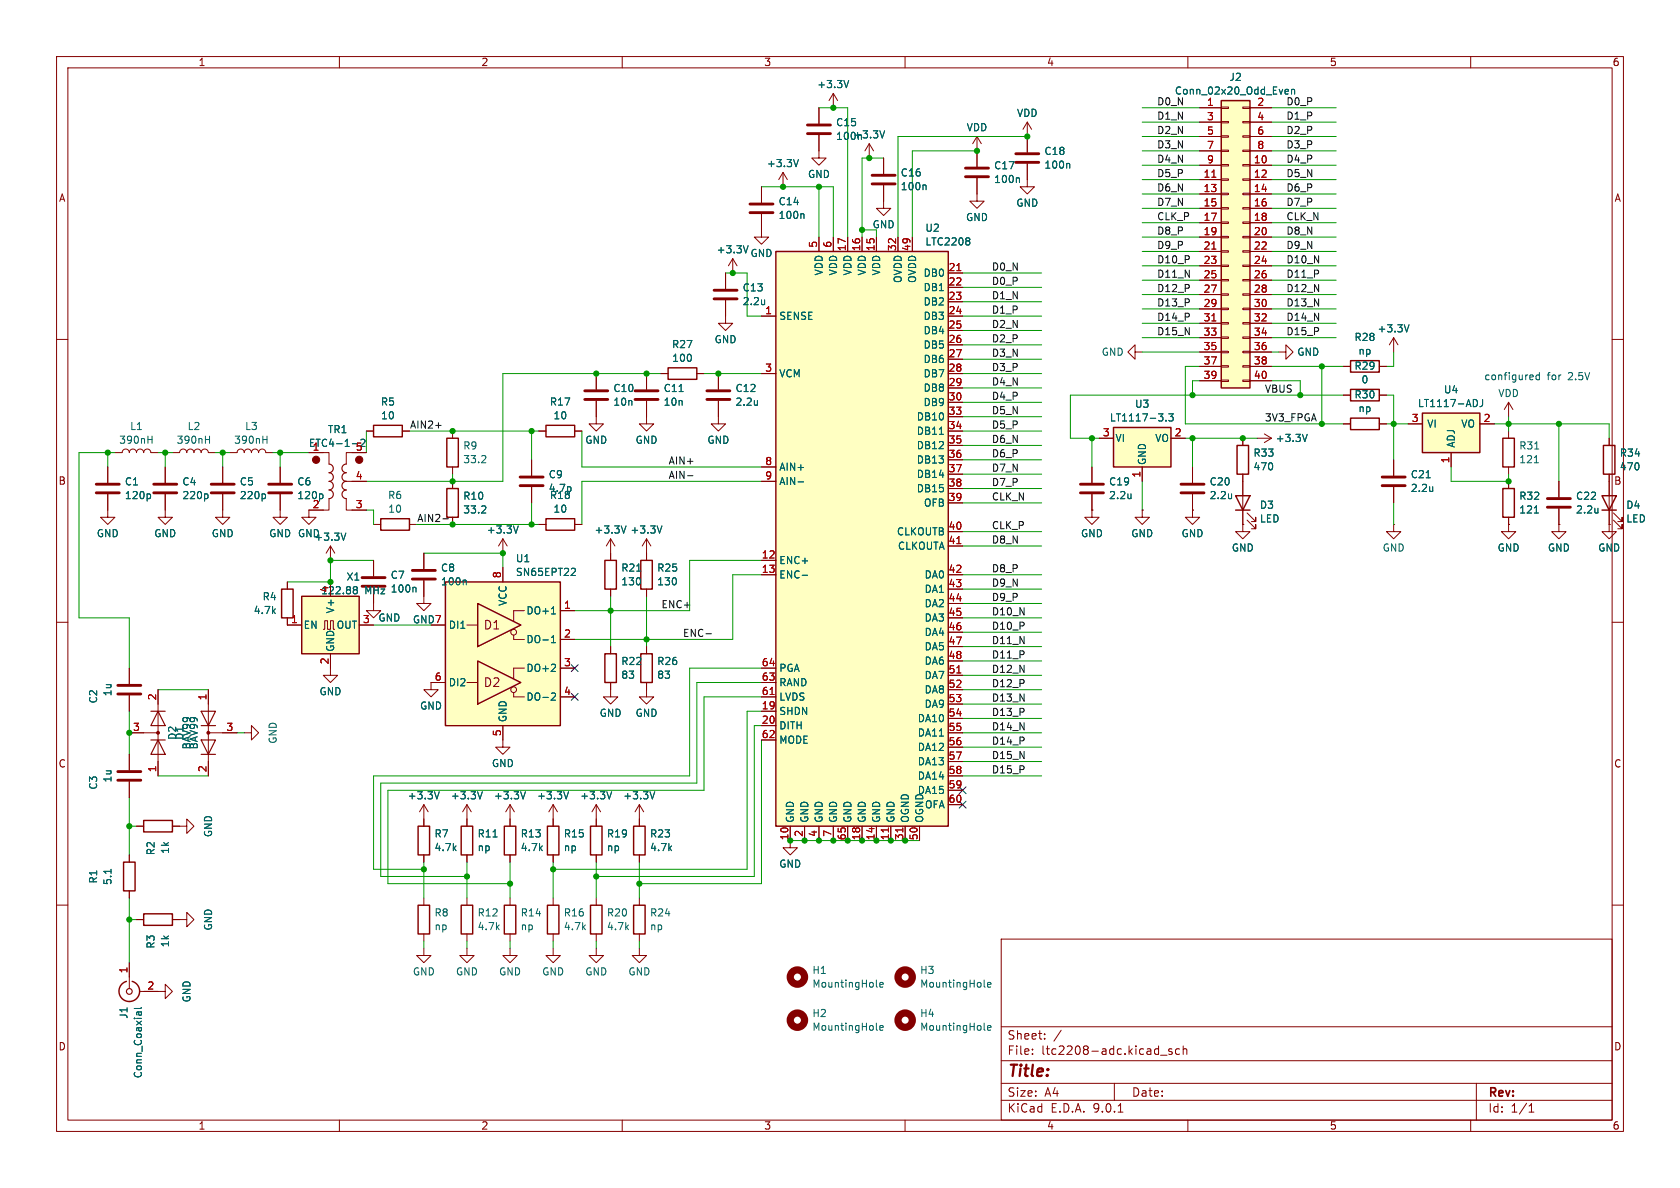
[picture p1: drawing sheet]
<svg xmlns="http://www.w3.org/2000/svg" width="297mm" height="210mm" viewBox="0 0 297 210" stroke-linecap="round" stroke-linejoin="round" font-family="sans-serif">
<defs><g id="words">
<text font-size="2.8" fill="#840000" x="178" y="190.9">Title:</text>
<g font-size="2.1" fill="#840000">
<text x="85.4" y="111.5">D1</text>
<text x="85.4" y="121.6">D2</text>
<text x="178" y="184">Sheet:</text>
<text x="178" y="186.7">File:</text>
<text x="184.1" y="186.7">ltc2208-adc.kicad_sch</text>
<text x="178" y="196.9">KiCad</text>
<text x="178" y="194.1">Size:</text>
<text x="184.7" y="194.1">A4</text>
<text x="185.7" y="196.9">E.D.A.</text>
<text x="193.3" y="196.9">9.0.1</text>
<text x="200" y="194.1">Date:</text>
<text x="263" y="194.3">Rev:</text>
<text x="263" y="196.9">Id:</text>
<text x="267.1" y="196.9">1/1</text>
</g>
<g font-size="1.8" fill="#840000">
<text x="35" y="11.9">1</text>
<text x="85" y="11.9">2</text>
<text x="135" y="11.9">3</text>
<text x="185" y="11.9">4</text>
<text x="235" y="11.9">5</text>
<text x="285" y="11.9">6</text>
<text x="10.3" y="35.9">A</text>
<text x="285.3" y="35.9">A</text>
<text x="10.3" y="85.9">B</text>
<text x="285.3" y="85.9">B</text>
<text x="10.3" y="135.9">C</text>
<text x="285.3" y="135.9">C</text>
<text x="10.3" y="185.9">D</text>
<text x="285.3" y="185.9">D</text>
<text x="35" y="199.9">1</text>
<text x="85" y="199.9">2</text>
<text x="135" y="199.9">3</text>
<text x="185" y="199.9">4</text>
<text x="235" y="199.9">5</text>
<text x="285" y="199.9">6</text>
</g>
<g font-size="1.8" fill="#006464">
<text x="144.4" y="15.8">+3.3V</text>
<text x="207.6" y="16.9">Conn_02x20_Odd_Even</text>
<text x="217.2" y="14.5">J2</text>
<text x="147.7" y="22.5">C15</text>
<text x="170.8" y="23.4">VDD</text>
<text x="179.7" y="20.9">VDD</text>
<text x="135.5" y="29.8">+3.3V</text>
<text x="147.7" y="24.9">100n</text>
<text x="150.7" y="24.7">+3.3V</text>
<text x="184.5" y="27.6">C18</text>
<text x="142.7" y="31.7">GND</text>
<text x="159.1" y="33.8">100n</text>
<text x="159.1" y="31.4">C16</text>
<text x="175.7" y="32.6">100n</text>
<text x="175.7" y="30.1">C17</text>
<text x="184.5" y="30">100n</text>
<text x="137.6" y="38.9">100n</text>
<text x="137.6" y="36.5">C14</text>
<text x="154.2" y="40.6">GND</text>
<text x="163.5" y="41.2">U2</text>
<text x="170.7" y="39.3">GND</text>
<text x="179.6" y="36.7">GND</text>
<text x="126.6" y="45">+3.3V</text>
<text x="132.6" y="45.6">GND</text>
<text x="163.5" y="43.6">LTC2208</text>
<text x="131.2" y="51.7">C13</text>
<text x="145.6" y="48.8" transform="rotate(-90 145.6 48.8)">VDD</text>
<text x="148.2" y="48.8" transform="rotate(-90 148.2 48.8)">VDD</text>
<text x="150.7" y="48.8" transform="rotate(-90 150.7 48.8)">VDD</text>
<text x="153.3" y="48.8" transform="rotate(-90 153.3 48.8)">VDD</text>
<text x="155.8" y="48.8" transform="rotate(-90 155.8 48.8)">VDD</text>
<text x="159.6" y="50.1" transform="rotate(-90 159.6 50.1)">OVDD</text>
<text x="162.2" y="50.1" transform="rotate(-90 162.2 50.1)">OVDD</text>
<text x="163.2" y="49.1">DB0</text>
<text x="163.2" y="51.7">DB1</text>
<text x="131.2" y="54.1">2.2u</text>
<text x="137.7" y="56.7">SENSE</text>
<text x="163.2" y="54.2">DB2</text>
<text x="163.2" y="56.7">DB3</text>
<text x="163.2" y="59.3">DB4</text>
<text x="243.4" y="59">+3.3V</text>
<text x="118.7" y="61.7">R27</text>
<text x="118.7" y="64.2">100</text>
<text x="126.2" y="60.9">GND</text>
<text x="163.2" y="61.8">DB5</text>
<text x="163.2" y="64.4">DB6</text>
<text x="194.7" y="63.1">GND</text>
<text x="229.2" y="63.1">GND</text>
<text x="239.4" y="65.6">R29</text>
<text x="239.4" y="60.5">R28</text>
<text x="240" y="62.9">np</text>
<text x="67.2" y="71.9">R5</text>
<text x="97.1" y="71.9">R17</text>
<text x="108.3" y="69.5">C10</text>
<text x="108.3" y="71.9">10n</text>
<text x="117.2" y="69.5">C11</text>
<text x="117.2" y="71.9">10n</text>
<text x="129.9" y="69.5">C12</text>
<text x="129.9" y="71.9">2.2u</text>
<text x="137.7" y="66.9">VCM</text>
<text x="163.2" y="66.9">DB7</text>
<text x="163.2" y="69.4">DB8</text>
<text x="163.2" y="72">DB9</text>
<text x="239.4" y="70.6">R30</text>
<text x="240.6" y="68">0</text>
<text x="255.2" y="69.7">U4</text>
<text x="264.8" y="70.4">VDD</text>
<text x="22.9" y="76.2">L1</text>
<text x="33.1" y="76.2">L2</text>
<text x="43.2" y="76.2">L3</text>
<text x="57.9" y="76.8">TR1</text>
<text x="67.3" y="74.3">10</text>
<text x="97.7" y="74.3">10</text>
<text x="162" y="74.5">DB10</text>
<text x="162" y="77.1">DB11</text>
<text x="196.1" y="74.7">LT1117-3.3</text>
<text x="200.6" y="72.3">U3</text>
<text x="240" y="73.1">np</text>
<text x="250.6" y="72.2">LT1117-ADJ</text>
<text x="252.2" y="75.8">VI</text>
<text x="258.2" y="75.8">VO</text>
<text x="21" y="78.6">390nH</text>
<text x="31.1" y="78.6">390nH</text>
<text x="41.3" y="78.6">390nH</text>
<text x="54.5" y="79.2">ETC4-1-2</text>
<text x="81.8" y="79.7">R9</text>
<text x="81.8" y="82.1">33.2</text>
<text x="103.4" y="78.7">GND</text>
<text x="112.3" y="78.7">GND</text>
<text x="125" y="78.7">GND</text>
<text x="137.7" y="83.4">AIN+</text>
<text x="162" y="79.6">DB12</text>
<text x="162" y="82.1">DB13</text>
<text x="197.1" y="78.3">VI</text>
<text x="202.8" y="82.3" transform="rotate(-90 202.8 82.3)">GND</text>
<text x="204.1" y="78.3">VO</text>
<text x="221.5" y="83.4">470</text>
<text x="221.5" y="80.9">R33</text>
<text x="225.4" y="78.3">+3.3V</text>
<text x="257.4" y="79.2" transform="rotate(-90 257.4 79.2)">ADJ</text>
<text x="268.5" y="82.1">121</text>
<text x="268.5" y="79.7">R31</text>
<text x="286.3" y="83.4">470</text>
<text x="286.3" y="80.9">R34</text>
<text x="22" y="86">C1</text>
<text x="22" y="88.4">120p</text>
<text x="32.1" y="86">C4</text>
<text x="32.1" y="88.4">220p</text>
<text x="42.3" y="86">C5</text>
<text x="42.3" y="88.4">220p</text>
<text x="52.5" y="86">C6</text>
<text x="52.5" y="88.4">120p</text>
<text x="55.2" y="89.9">2</text>
<text x="68.5" y="88.4">R6</text>
<text x="81.8" y="88.6">R10</text>
<text x="96.9" y="84.7">C9</text>
<text x="96.9" y="87.2">4.7p</text>
<text x="97.1" y="88.4">R18</text>
<text x="137.7" y="86">AIN-</text>
<text x="162" y="84.7">DB14</text>
<text x="162" y="87.2">DB15</text>
<text x="163.2" y="89.8">OFB</text>
<text x="196" y="86">C19</text>
<text x="196" y="88.4">2.2u</text>
<text x="213.8" y="86">C20</text>
<text x="213.8" y="88.4">2.2u</text>
<text x="249.3" y="84.7">C21</text>
<text x="249.3" y="87.2">2.2u</text>
<text x="268.5" y="88.6">R32</text>
<text x="278.5" y="88.6">C22</text>
<text x="17" y="95.2">GND</text>
<text x="27.2" y="95.2">GND</text>
<text x="37.3" y="95.2">GND</text>
<text x="47.5" y="95.2">GND GND</text>
<text x="55.5" y="95.8">+3.3V</text>
<text x="68.5" y="90.8">10</text>
<text x="81.8" y="91">33.2</text>
<text x="86" y="94.5">+3.3V</text>
<text x="97.7" y="90.8">10</text>
<text x="105" y="94.5">+3.3V</text>
<text x="111.4" y="94.5">+3.3V</text>
<text x="158.5" y="94.8">CLKOUTB</text>
<text x="191" y="95.2">GND</text>
<text x="199.9" y="95.2">GND</text>
<text x="208.8" y="95.2">GND</text>
<text x="222.6" y="90.1">D3</text>
<text x="222.6" y="92.6">LED</text>
<text x="268.5" y="91">121</text>
<text x="278.5" y="91">2.2u</text>
<text x="287.4" y="90.1">D4</text>
<text x="287.4" y="92.6">LED</text>
<text x="77.9" y="101.3">C8</text>
<text x="91.1" y="99.6">U1</text>
<text x="109.7" y="101.3">R21</text>
<text x="116.1" y="101.3">R25</text>
<text x="137.7" y="99.9">ENC+</text>
<text x="158.6" y="97.4">CLKOUTA</text>
<text x="217.7" y="97.7">GND</text>
<text x="244.3" y="97.7">GND</text>
<text x="264.7" y="97.7">GND</text>
<text x="273.6" y="97.7">GND</text>
<text x="282.4" y="97.7">GND</text>
<text x="46.3" y="106.3">R4</text>
<text x="56.7" y="105.3">122.88</text>
<text x="61.2" y="102.8">X1</text>
<text x="64.5" y="105.3">MHz 100n</text>
<text x="69" y="102.5">C7</text>
<text x="77.9" y="103.7">100n</text>
<text x="89.8" y="107.2" transform="rotate(-90 89.8 107.2)">VCC</text>
<text x="91.1" y="102">SN65EPT22</text>
<text x="109.7" y="103.7">130</text>
<text x="116.1" y="103.7">130</text>
<text x="137.7" y="102.5">ENC-</text>
<text x="163.4" y="102.5">DA0</text>
<text x="163.4" y="105">DA1</text>
<text x="163.4" y="107.5">DA2</text>
<text x="44.8" y="108.8">4.7k</text>
<text x="53.6" y="111.4">EN</text>
<text x="59.3" y="108.5" transform="rotate(-90 59.3 108.5)">V+</text>
<text x="59.4" y="111.4">OUT</text>
<text x="66.8" y="110.1">GND</text>
<text x="79.2" y="111.4">DI1</text>
<text x="93" y="108.8">DO+1</text>
<text x="93" y="113.9">DO-1</text>
<text x="163.4" y="110.1">DA3</text>
<text x="163.4" y="112.6">DA4</text>
<text x="59.3" y="115.3" transform="rotate(-90 59.3 115.3)">GND</text>
<text x="93" y="119">DO+2</text>
<text x="109.7" y="117.8">R22</text>
<text x="116.1" y="117.8">R26</text>
<text x="137.7" y="119">PGA</text>
<text x="163.4" y="115.2">DA5</text>
<text x="163.4" y="117.7">DA6</text>
<text x="17.4" y="124.5" transform="rotate(-90 17.4 124.5)">C2</text>
<text x="19.9" y="123.2" transform="rotate(-90 19.9 123.2)">1u</text>
<text x="56.4" y="123.1">GND</text>
<text x="74.2" y="125.6">GND</text>
<text x="79.2" y="121.5">DI2</text>
<text x="93" y="124.1">DO-2</text>
<text x="109.7" y="120.2">83</text>
<text x="116.1" y="120.2">83</text>
<text x="137.7" y="124.1">LVDS</text>
<text x="137.7" y="121.5">RAND</text>
<text x="163.4" y="120.2">DA7</text>
<text x="163.4" y="122.8">DA8</text>
<text x="163.4" y="125.3">DA9</text>
<text x="31.3" y="130.9" transform="rotate(-90 31.3 130.9)">D2</text>
<text x="32.6" y="130.9" transform="rotate(-90 32.6 130.9)">D1</text>
<text x="49.1" y="131.6" transform="rotate(-90 49.1 131.6)">GND</text>
<text x="89.8" y="127.8" transform="rotate(-90 89.8 127.8)">GND</text>
<text x="105.9" y="126.9">GND</text>
<text x="112.3" y="126.9">GND</text>
<text x="137.7" y="126.6">SHDN</text>
<text x="137.7" y="129.1">DITH</text>
<text x="137.7" y="131.7">MODE</text>
<text x="162.2" y="127.9">DA10</text>
<text x="162.2" y="130.4">DA11</text>
<text x="33.9" y="132.6" transform="rotate(-90 33.9 132.6)">BAV99</text>
<text x="35.2" y="132.6" transform="rotate(-90 35.2 132.6)">BAV99</text>
<text x="86.9" y="135.8">GND</text>
<text x="162.2" y="132.9">DA12</text>
<text x="162.2" y="135.5">DA13</text>
<text x="17.4" y="139.7" transform="rotate(-90 17.4 139.7)">C3</text>
<text x="19.9" y="138.4" transform="rotate(-90 19.9 138.4)">1u</text>
<text x="72" y="141.5">+3.3V</text>
<text x="79.6" y="141.5">+3.3V</text>
<text x="87.2" y="141.5">+3.3V</text>
<text x="94.8" y="141.5">+3.3V</text>
<text x="102.5" y="141.5">+3.3V</text>
<text x="110.1" y="141.5">+3.3V</text>
<text x="162.2" y="138">DA14</text>
<text x="162.2" y="140.6">DA15</text>
<text x="163.4" y="143.1">OFA</text>
<text x="37.7" y="148.1" transform="rotate(-90 37.7 148.1)">GND</text>
<text x="76.7" y="148.2">R7</text>
<text x="84.3" y="148.2">R11</text>
<text x="92" y="148.2">R13</text>
<text x="99.6" y="148.2">R15</text>
<text x="107.2" y="148.2">R19</text>
<text x="114.8" y="148.2">R23</text>
<text x="140.6" y="145.5" transform="rotate(-90 140.6 145.5)">GND</text>
<text x="143.1" y="145.5" transform="rotate(-90 143.1 145.5)">GND</text>
<text x="145.6" y="145.5" transform="rotate(-90 145.6 145.5)">GND</text>
<text x="148.2" y="145.5" transform="rotate(-90 148.2 145.5)">GND</text>
<text x="150.7" y="145.5" transform="rotate(-90 150.7 145.5)">GND</text>
<text x="153.3" y="145.5" transform="rotate(-90 153.3 145.5)">GND</text>
<text x="155.8" y="145.5" transform="rotate(-90 155.8 145.5)">GND</text>
<text x="158.3" y="145.5" transform="rotate(-90 158.3 145.5)">GND</text>
<text x="160.9" y="145.5" transform="rotate(-90 160.9 145.5)">OGND</text>
<text x="163.4" y="145.5" transform="rotate(-90 163.4 145.5)">OGND</text>
<text x="27.5" y="151.3" transform="rotate(-90 27.5 151.3)">R2</text>
<text x="30.1" y="151" transform="rotate(-90 30.1 151)">1k</text>
<text x="76.7" y="150.7">4.7k</text>
<text x="84.3" y="150.7">np</text>
<text x="92" y="150.7">4.7k</text>
<text x="99.6" y="150.7">np</text>
<text x="107.2" y="150.7">np</text>
<text x="114.8" y="150.7">4.7k</text>
<text x="137.7" y="153.6">GND</text>
<text x="17.4" y="156.3" transform="rotate(-90 17.4 156.3)">R1</text>
<text x="19.9" y="156.6" transform="rotate(-90 19.9 156.6)">5.1</text>
<text x="27.5" y="167.8" transform="rotate(-90 27.5 167.8)">R3</text>
<text x="30.1" y="167.6" transform="rotate(-90 30.1 167.6)">1k</text>
<text x="37.7" y="164.6" transform="rotate(-90 37.7 164.6)">GND</text>
<text x="76.7" y="162.2">R8</text>
<text x="76.7" y="164.6">np</text>
<text x="84.3" y="164.6">4.7k</text>
<text x="84.3" y="162.2">R12</text>
<text x="92" y="162.2">R14</text>
<text x="92" y="164.6">np</text>
<text x="99.6" y="164.6">4.7k</text>
<text x="99.6" y="162.2">R16</text>
<text x="107.2" y="164.6">4.7k</text>
<text x="107.2" y="162.2">R20</text>
<text x="114.8" y="162.2">R24</text>
<text x="114.8" y="164.6">np</text>
<text x="72.9" y="172.6">GND</text>
<text x="80.5" y="172.6">GND</text>
<text x="88.1" y="172.6">GND</text>
<text x="95.8" y="172.6">GND</text>
<text x="103.4" y="172.6">GND</text>
<text x="111" y="172.6">GND</text>
<text x="143.5" y="172.4">H1</text>
<text x="162.6" y="172.4">H3</text>
<text x="33.9" y="177.3" transform="rotate(-90 33.9 177.3)">GND</text>
<text x="143.5" y="174.8">MountingHole</text>
<text x="143.5" y="180">H2</text>
<text x="162.6" y="180">H4</text>
<text x="162.6" y="174.8">MountingHole</text>
<text x="22.7" y="180.2" transform="rotate(-90 22.7 180.2)">J1</text>
<text x="143.5" y="182.4">MountingHole</text>
<text x="162.6" y="182.4">MountingHole</text>
<text x="25.3" y="190.7" transform="rotate(-90 25.3 190.7)">Conn_Coaxial</text>
</g>
<g font-size="1.8" fill="#0f0f0f">
<text x="204.5" y="18.7">D0_N</text>
<text x="204.5" y="23.8">D2_N</text>
<text x="204.5" y="21.2">D1_N</text>
<text x="227.3" y="18.7">D0_P</text>
<text x="227.3" y="21.2">D1_P</text>
<text x="227.3" y="23.8">D2_P</text>
<text x="204.5" y="26.3">D3_N</text>
<text x="204.5" y="28.9">D4_N</text>
<text x="227.3" y="28.9">D4_P</text>
<text x="227.3" y="26.3">D3_P</text>
<text x="204.5" y="31.4">D5_P</text>
<text x="204.5" y="33.9">D6_N</text>
<text x="227.3" y="31.4">D5_N</text>
<text x="227.3" y="33.9">D6_P</text>
<text x="204.5" y="36.5">D7_N</text>
<text x="204.5" y="41.6">D8_P</text>
<text x="204.5" y="39">CLK_P</text>
<text x="227.3" y="41.6">D8_N</text>
<text x="227.3" y="36.5">D7_P</text>
<text x="227.3" y="39">CLK_N</text>
<text x="175.3" y="47.9">D0_N</text>
<text x="204.5" y="46.6">D10_P</text>
<text x="204.5" y="44.1">D9_P</text>
<text x="227.3" y="44.1">D9_N</text>
<text x="227.3" y="46.6">D10_N</text>
<text x="175.3" y="53">D1_N</text>
<text x="175.3" y="50.5">D0_P</text>
<text x="204.5" y="51.7">D12_P</text>
<text x="204.5" y="49.2">D11_N</text>
<text x="227.3" y="49.2">D11_P</text>
<text x="227.3" y="51.7">D12_N</text>
<text x="175.3" y="58.1">D2_N</text>
<text x="175.3" y="55.5">D1_P</text>
<text x="204.5" y="54.3">D13_P</text>
<text x="204.5" y="59.3">D15_N</text>
<text x="204.5" y="56.8">D14_P</text>
<text x="227.3" y="54.3">D13_N</text>
<text x="227.3" y="56.8">D14_N</text>
<text x="227.3" y="59.3">D15_P</text>
<text x="175.3" y="60.6">D2_P</text>
<text x="175.3" y="63.2">D3_N</text>
<text x="175.3" y="65.7">D3_P</text>
<text x="175.3" y="70.8">D4_P</text>
<text x="175.3" y="68.2">D4_N</text>
<text x="223.5" y="69.5">VBUS</text>
<text x="72.4" y="75.9">AIN2+</text>
<text x="175.3" y="73.3">D5_N</text>
<text x="175.3" y="75.9">D5_P</text>
<text x="223.5" y="74.6">3V3_FPGA</text>
<text x="118.1" y="82.2">AIN+</text>
<text x="175.3" y="80.9">D6_P</text>
<text x="175.3" y="83.5">D7_N</text>
<text x="175.3" y="78.4">D6_N</text>
<text x="118.1" y="84.7">AIN-</text>
<text x="175.3" y="86">D7_P</text>
<text x="175.3" y="88.6">CLK_N</text>
<text x="73.7" y="92.4">AIN2-</text>
<text x="175.3" y="93.6">CLK_P</text>
<text x="175.3" y="101.3">D8_P</text>
<text x="175.3" y="96.2">D8_N</text>
<text x="116.8" y="107.6">ENC+</text>
<text x="175.3" y="106.3">D9_P</text>
<text x="175.3" y="103.8">D9_N</text>
<text x="120.6" y="112.7">ENC-</text>
<text x="175.3" y="111.4">D10_P</text>
<text x="175.3" y="108.9">D10_N</text>
<text x="175.3" y="114">D11_N</text>
<text x="175.3" y="116.5">D11_P</text>
<text x="175.3" y="119">D12_N</text>
<text x="175.3" y="124.1">D13_N</text>
<text x="175.3" y="121.6">D12_P</text>
<text x="175.3" y="131.7">D14_P</text>
<text x="175.3" y="126.7">D13_P</text>
<text x="175.3" y="129.2">D14_N</text>
<text x="175.3" y="134.3">D15_N</text>
<text x="175.3" y="136.8">D15_P</text>
</g>
<g font-size="1.8" fill="#a90000">
<text x="213.3" y="18.8">1</text>
<text x="213.3" y="21.3">3</text>
<text x="213.3" y="23.9">5</text>
<text x="222.2" y="18.8">2</text>
<text x="222.2" y="21.3">4</text>
<text x="222.2" y="23.9">6</text>
<text x="213.3" y="26.4">7</text>
<text x="213.3" y="29">9</text>
<text x="221.6" y="29">10</text>
<text x="222.2" y="26.4">8</text>
<text x="212.7" y="31.5">11</text>
<text x="212.7" y="34">13</text>
<text x="221.6" y="31.5">12</text>
<text x="221.6" y="34">14</text>
<text x="212.7" y="36.6">15</text>
<text x="212.7" y="39.1">17</text>
<text x="212.7" y="41.7">19</text>
<text x="221.6" y="36.6">16</text>
<text x="221.6" y="39.1">18</text>
<text x="221.6" y="41.7">20</text>
<text x="144.5" y="43.9" transform="rotate(-90 144.5 43.9)">5</text>
<text x="147.1" y="43.9" transform="rotate(-90 147.1 43.9)">6</text>
<text x="149.6" y="44.5" transform="rotate(-90 149.6 44.5)">17</text>
<text x="152.1" y="44.5" transform="rotate(-90 152.1 44.5)">16</text>
<text x="154.7" y="44.5" transform="rotate(-90 154.7 44.5)">15</text>
<text x="158.5" y="44.5" transform="rotate(-90 158.5 44.5)">32</text>
<text x="161" y="44.5" transform="rotate(-90 161 44.5)">49</text>
<text x="212.7" y="44.2">21</text>
<text x="212.7" y="46.7">23</text>
<text x="221.6" y="44.2">22</text>
<text x="221.6" y="46.7">24</text>
<text x="167.6" y="48">21</text>
<text x="167.6" y="50.5">22</text>
<text x="167.6" y="53.1">23</text>
<text x="212.7" y="49.3">25</text>
<text x="212.7" y="51.8">27</text>
<text x="221.6" y="49.3">26</text>
<text x="221.6" y="51.8">28</text>
<text x="135.2" y="55.6">1</text>
<text x="167.6" y="55.6">24</text>
<text x="167.6" y="58.2">25</text>
<text x="212.7" y="54.4">29</text>
<text x="212.7" y="56.9">31</text>
<text x="212.7" y="59.4">33</text>
<text x="221.6" y="54.4">30</text>
<text x="221.6" y="56.9">32</text>
<text x="221.6" y="59.4">34</text>
<text x="135.2" y="65.8">3</text>
<text x="167.6" y="60.7">26</text>
<text x="167.6" y="63.2">27</text>
<text x="167.6" y="65.8">28</text>
<text x="212.7" y="62">35</text>
<text x="212.7" y="64.5">37</text>
<text x="221.6" y="62">36</text>
<text x="221.6" y="64.5">38</text>
<text x="167.6" y="68.3">29</text>
<text x="167.6" y="70.9">30</text>
<text x="212.7" y="67.1">39</text>
<text x="221.6" y="67.1">40</text>
<text x="167.6" y="73.4">33</text>
<text x="167.6" y="75.9">34</text>
<text x="194.9" y="77.2">3</text>
<text x="207.6" y="77.2">2</text>
<text x="249.5" y="74.7">3</text>
<text x="262.2" y="74.7">2</text>
<text x="55.2" y="79.8">1</text>
<text x="62.8" y="79.8">5</text>
<text x="135.2" y="82.3">8</text>
<text x="167.6" y="78.5">35</text>
<text x="167.6" y="81">36</text>
<text x="167.6" y="83.6">37</text>
<text x="256.3" y="82" transform="rotate(-90 256.3 82)">1</text>
<text x="62.8" y="84.8">4</text>
<text x="62.8" y="89.9">3</text>
<text x="135.2" y="84.8">9</text>
<text x="167.6" y="88.6">39</text>
<text x="167.6" y="86.1">38</text>
<text x="201.7" y="84.5" transform="rotate(-90 201.7 84.5)">1</text>
<text x="167.6" y="93.7">40</text>
<text x="134.6" y="98.8">12</text>
<text x="134.6" y="101.3">13</text>
<text x="167.6" y="96.3">41</text>
<text x="167.6" y="101.3">42</text>
<text x="58.2" y="104.8" transform="rotate(-90 58.2 104.8)">4</text>
<text x="88.6" y="102.3" transform="rotate(-90 88.6 102.3)">8</text>
<text x="99.6" y="107.7">1</text>
<text x="167.6" y="103.9">43</text>
<text x="167.6" y="106.4">44</text>
<text x="51.4" y="110.2">1</text>
<text x="64.1" y="110.2">3</text>
<text x="72.9" y="110.4">GND7</text>
<text x="99.6" y="112.8">2</text>
<text x="167.6" y="109">45</text>
<text x="167.6" y="111.5">46</text>
<text x="58.2" y="117.5" transform="rotate(-90 58.2 117.5)">2</text>
<text x="99.6" y="117.9">3</text>
<text x="134.6" y="117.9">64</text>
<text x="167.6" y="114">47</text>
<text x="167.6" y="116.6">48</text>
<text x="167.6" y="119.1">51</text>
<text x="27.7" y="123.9" transform="rotate(-90 27.7 123.9)">2</text>
<text x="36.6" y="123.9" transform="rotate(-90 36.6 123.9)">1</text>
<text x="76.8" y="120.4">6</text>
<text x="99.6" y="122.9">4</text>
<text x="134.6" y="122.9">61</text>
<text x="134.6" y="120.4">63</text>
<text x="134.6" y="125.5">19</text>
<text x="167.6" y="121.7">52</text>
<text x="167.6" y="124.2">53</text>
<text x="23.4" y="129.3">3</text>
<text x="39.9" y="129.3">3</text>
<text x="88.6" y="130.2" transform="rotate(-90 88.6 130.2)">5</text>
<text x="134.6" y="128">20</text>
<text x="134.6" y="130.6">62</text>
<text x="167.6" y="126.7">54</text>
<text x="167.6" y="129.3">55</text>
<text x="167.6" y="131.8">56</text>
<text x="27.7" y="136.6" transform="rotate(-90 27.7 136.6)">1</text>
<text x="36.6" y="136.6" transform="rotate(-90 36.6 136.6)">2</text>
<text x="167.6" y="134.4">57</text>
<text x="167.6" y="136.9">58</text>
<text x="167.6" y="139.4">59</text>
<text x="167.6" y="142">60</text>
<text x="139.4" y="148.6" transform="rotate(-90 139.4 148.6)">10</text>
<text x="142" y="148" transform="rotate(-90 142 148)">2</text>
<text x="144.5" y="148" transform="rotate(-90 144.5 148)">4</text>
<text x="147.1" y="148" transform="rotate(-90 147.1 148)">7</text>
<text x="149.6" y="148.6" transform="rotate(-90 149.6 148.6)">65</text>
<text x="152.1" y="148.6" transform="rotate(-90 152.1 148.6)">18</text>
<text x="154.7" y="148.6" transform="rotate(-90 154.7 148.6)">14</text>
<text x="157.2" y="148.6" transform="rotate(-90 157.2 148.6)">11</text>
<text x="159.8" y="148.6" transform="rotate(-90 159.8 148.6)">31</text>
<text x="162.3" y="148.6" transform="rotate(-90 162.3 148.6)">50</text>
<text x="22.6" y="172.2" transform="rotate(-90 22.6 172.2)">1</text>
<text x="26" y="175">2</text>
</g>
<g font-size="1.8" fill="#0000c2">
<text x="262.3" y="67.4">configured</text>
<text x="273.5" y="67.4">for</text>
<text x="277.3" y="67.4">2.5V</text>
</g>
</g></defs>
<g fill="none" stroke="#840000" stroke-width=".18">
<path d="M10 10h277v190h-277zM12 12h273v186h-273zM60 10v2M110 10v2M160 10v2M210 10v2M260 10v2M10 60h2M237.5 74.9h1.3M243.8 74.9h1.3M285 60h2M19 87.4v4h1.3l-1.3 1.3-1.2-1.3h1.2"/>
<path d="M19 82.6v2.7M20.3 80h1.3a.64 .64 0 0 1 .6-.6 .64 .64 0 0 1 .7 .6 .64 .64 0 0 1 .6-.6 .64 .64 0 0 1 .6 .6 .64 .64 0 0 1 .7-.6 .64 .64 0 0 1 .6 .6 .64 .64 0 0 1 .6-.6 .64 .64 0 0 1 .7 .6h1.2M29.2 90.2v1.2h1.3l-1.3 1.3-1.3-1.3h1.3M40.6 80h1.3a.64 .64 0 0 1 .6-.6 .64 .64 0 0 1 .7 .6 .64 .64 0 0 1 .6-.6 .64 .64 0 0 1 .6 .6 .64 .64 0 0 1 .7-.6 .64 .64 0 0 1 .6 .6 .64 .64 0 0 1 .7-.6 .64 .64 0 0 1 .6 .6h1.3M10 110h2M22.9 118.1v2.8M285 110h2M22.9 122.9v2.8M22.9 133.4v2.7M22.9 138.2v2.8M43.2 129.5h1.2v-1.2l1.3 1.2-1.3 1.3v-1.3M22.9 151.1v1.3"/>
<path d="M22.9 157.5v1.3M24.1 146.1h1.3M30.5 146.1h1.2M10 160h2M177 166h108v32h-108zM285 160h2M60 198v2M110 198v2M160 198v2M177 194.5h108M177 191.5h108M177 187.5h108"/>
<path d="M177 181.5h108M182.5 186.3v.1M182.5 185.5v.1M184.7 183.6v.1M184.7 182.8v.1M187.6 182.1l-1.3 2M197 191.5v3M197.7 196.6h.8M205.2 186.5h1.1M207.2 185.5l-.4-.1-.2 .2 .1 .2 .5 .2v.3h-.6M208.5 185.5l-.4-.1-.3 .3v.4l.2 .2h.5M209.2 185.5l.2-.1 .3 .1 .1 .9"/>
<path d="M209.2 184.9v1.5M210 198v2M260 198v2M261 191.5v6.5M270.3 196.6h.9M270.3 195.5l.4-.4v1.5"/>
</g>
<path d="M17 85.6h4.1M17 87.1h4.1M20.8 136.4h4.1M20.8 137.9h4.1M20.8 121.2h4.1M20.8 122.7h4.1" fill="none" stroke="#840000" stroke-width=".51"/>
<path d="M238.8 73.9h5v2h-5zM21.8 152.4h2.1v5.1h-2.1zM25.4 145h5.1v2.1h-5.1z" fill="none" stroke="#840000" stroke-width=".25"/>
<path d="M26.2 77.7h.7M26.9 77.1v1.3M46.5 77.7h.7M47.2 77.1v1.3M26.4 87.3l.2 .2v.4l-.2 .3M19.6 153.7v.7" fill="none" stroke="#006464" stroke-width=".18"/>
<path d="M215.9 17.8h5.1v50.8h-5.1z" fill="#ffffc2"/>
<path d="M215.9 17.8h5.1v50.8h-5.1zM265.7 86.4h2v5h-2zM22.4 173.5a1.81 1.81 0 0 0-1 2.8 1.81 1.81 0 0 0 2.9 0 1.81 1.81 0 0 0-.9-2.8M25.4 161.5h5.1v2.1h-5.1z" fill="none" stroke="#840000" stroke-width=".25"/>
<g fill="none" stroke="#840000" stroke-width=".18">
<path d="M212.1 19.1h3.8M215.9 18.9h1.3v.3h-1.3zM219.7 18.9h1.3v.3h-1.3zM221 19.1h3.8M212.1 21.6h3.8M212.1 24.1h3.8M212.1 26.7h3.8M212.1 29.2h3.8M212.1 31.8h3.8M212.1 34.3h3.8M212.1 36.8h3.8M212.1 39.4h3.8"/>
<path d="M215.9 21.5h1.3v.2h-1.3zM215.9 24h1.3v.3h-1.3zM215.9 26.5h1.3v.3h-1.3zM215.9 29.1h1.3v.2h-1.3zM215.9 31.6h1.3v.3h-1.3zM215.9 34.2h1.3v.2h-1.3zM215.9 36.7h1.3v.3h-1.3zM215.9 39.2h1.3v.3h-1.3zM219.7 21.5h1.3v.2h-1.3zM219.7 24h1.3v.3h-1.3zM219.7 26.5h1.3v.3h-1.3zM219.7 29.1h1.3v.2h-1.3z"/>
<path d="M219.7 31.6h1.3v.3h-1.3zM219.7 34.2h1.3v.2h-1.3zM219.7 36.7h1.3v.3h-1.3zM219.7 39.2h1.3v.3h-1.3zM221 21.6h3.8M221 24.1h3.8M221 26.7h3.8M221 29.2h3.8M221 31.8h3.8M221 34.3h3.8M221 36.8h3.8M221 39.4h3.8"/>
<path d="M212.1 41.9h3.8M212.1 44.5h3.8M212.1 47h3.8M212.1 49.5h3.8M212.1 52.1h3.8M212.1 54.6h3.8M212.1 57.2h3.8M212.1 59.7h3.8M215.9 41.8h1.3v.2h-1.3zM215.9 44.3h1.3v.3h-1.3zM215.9 46.9h1.3v.2h-1.3zM215.9 49.4h1.3v.3h-1.3z"/>
<path d="M215.9 51.9h1.3v.3h-1.3zM215.9 54.5h1.3v.2h-1.3zM215.9 57h1.3v.3h-1.3zM215.9 59.6h1.3v.2h-1.3zM219.7 41.8h1.3v.2h-1.3zM219.7 44.3h1.3v.3h-1.3zM219.7 46.9h1.3v.2h-1.3zM219.7 49.4h1.3v.3h-1.3zM219.7 51.9h1.3v.3h-1.3zM219.7 54.5h1.3v.2h-1.3zM219.7 57h1.3v.3h-1.3zM219.7 59.6h1.3v.2h-1.3z"/>
<path d="M221 41.9h3.8M221 44.5h3.8M221 47h3.8M221 49.5h3.8M221 52.1h3.8M221 54.6h3.8M221 57.2h3.8M221 59.7h3.8M212.1 62.2h3.8M212.1 64.8h3.8M212.1 67.3h3.8M215.9 62.1h1.3v.3h-1.3z"/>
<path d="M215.9 64.6h1.3v.3h-1.3zM215.9 67.2h1.3v.2h-1.3zM219.7 62.1h1.3v.3h-1.3zM219.7 64.6h1.3v.3h-1.3zM219.7 67.2h1.3v.2h-1.3zM221 62.2h3.8M221 64.8h3.8M221 67.3h3.8M246.4 92.7v1.3h1.2l-1.2 1.3-1.3-1.3h1.3M246.4 92.7h.1M246.4 81.3v2.8M246.4 86.1v2.8"/>
<path d="M266.7 85.1v1.3M266.7 91.4v1.3M22.9 129.5h5M27.9 121.9v15.3M36.8 129.5h5.1M36.8 121.9v15.3M139.7 148.6v1.3h1.3l-1.3 1.2-1.3-1.2h1.3M22.9 170.2v4.6M24.1 162.6h1.3M24.6 175.3h3.3M30.5 162.6h2.5v1.2l1.3-1.2-1.3-1.3v1.3M82.5 167.6v1.3h1.3l-1.3 1.3-1.2-1.3h1.2"/>
</g>
<path d="M214.2 31.3h.8M214.2 44h.8M214.2 56.7h.8" fill="none" stroke="#a90000" stroke-width=".18"/>
<g fill="none" stroke="#006464" stroke-width=".18">
<path d="M227.4 15.8l.3 .1 .1 .2-.6 .1M227.7 16.6h-.3M228.3 15.9l.2-.1 .3 .1 .1 .7M228.3 15.8v.8M252.1 84.5h.8M253.3 86v.9M253.3 86.8h-.1M271.3 90.7h.7M24.5 178.9v.4M24.9 178.9l.1 .4M25 178.9h-.7l-.1 .2v.2M25 178.1l-.2 .2h-1.1"/>
<path d="M154.9 174.3l.2 .2M155.5 174.1l.6-.1v-.3h-.4l-.2 .1 .1 .7h.5M174 174.3l.2 .2M174.6 174.1l.6-.1-.1-.3h-.3l-.2 .1v.7h.5M174 182l.2 .1M174.6 181.7l.6-.1-.1-.3h-.3l-.2 .2v.6h.5"/>
</g>
<g fill="none" stroke="#840000" stroke-width=".2">
<path d="M26.7 130.8h2.5M26.7 125.7h2.5M27.9 130.8l1.3 2.6h-2.5zM27.9 125.7l1.3 2.6h-2.5zM35.6 125.7h2.5l-1.3 2.6zM35.6 128.3h2.5M35.6 130.8h2.5l-1.3 2.6zM35.6 133.4h2.5"/>
<circle cx="22.9" cy="175.3" r=".51"/>
</g>
<g fill="#840000" stroke="#840000" stroke-width=".18">
<circle cx="27.9" cy="129.5" r=".25"/>
<circle cx="36.8" cy="129.5" r=".25"/>
</g>
<g fill="none" stroke="#840000" stroke-width="1.3">
<circle cx="141" cy="172.7" r="1.27"/>
<circle cx="160" cy="172.7" r="1.27"/>
<circle cx="160" cy="180.3" r="1.27"/>
</g>
<path d="M244.3 84.3h4.1M244.3 85.9h4.1" fill="none" stroke="#840000" stroke-width=".51"/>
<path d="M137.2 44.5h30.4v101.6h-30.4z" fill="#ffffc2"/>
<path d="M137.2 44.5h30.4v101.6h-30.4z" fill="none" stroke="#840000" stroke-width=".25"/>
<g fill="none" stroke="#840000" stroke-width=".18">
<path d="M134.6 55.9h2.6M144.8 41.9v2.6M147.3 41.9v2.6M149.9 41.9v2.6M152.4 41.9v2.6M154.9 41.9v2.6M158.7 41.9v2.6M161.3 41.9v2.6M167.6 55.9h2.6M167.6 48.3h2.6M167.6 50.8h2.6M167.6 53.3h2.6"/>
<path d="M167.6 58.4h2.6M134.6 66h2.6M167.6 66h2.6M167.6 61h2.6M167.6 63.5h2.6M167.6 68.6h2.6M167.6 71.1h2.6M167.6 73.7h2.6M167.6 76.2h2.6M167.6 78.7h2.6M134.6 82.6h2.6M134.6 85.1h2.6"/>
<path d="M134.6 99.1h2.6M167.6 88.9h2.6M167.6 81.3h2.6M167.6 83.8h2.6M167.6 86.4h2.6M167.6 94h2.6M167.6 96.5h2.6M134.6 101.6h2.6M134.6 118.1h2.6M167.6 101.6h2.6M167.6 104.1h2.6M167.6 106.7h2.6"/>
<path d="M167.6 109.2h2.6M167.6 111.8h2.6M167.6 114.3h2.6M167.6 116.8h2.6M167.6 119.4h2.6M134.6 123.2h2.6M134.6 120.7h2.6M134.6 125.7h2.6M134.6 128.3h2.6M134.6 130.8h2.6M167.6 121.9h2.6M167.6 124.5h2.6"/>
<path d="M167.6 127h2.6M167.6 129.5h2.6M167.6 132.1h2.6M167.6 134.6h2.6M167.6 137.2h2.6M167.6 139.7h2.6M139.7 146.1v2.5M142.2 146.1v2.5M144.8 146.1v2.5M147.3 146.1v2.5M149.9 146.1v2.5M152.4 146.1v2.5"/>
<path d="M154.9 146.1v2.5M157.5 146.1v2.5M160 146.1v2.5M162.6 146.1v2.5M167.6 142.2h2.6M27.9 175.3h1.3v1.2l1.3-1.2-1.3-1.3v1.3"/>
</g>
<path d="M169.2 47.8h.7M169.2 96.1h.7M169.2 119h.7M136.1 122.8h.8M157.1 146.4v.7M159.6 146.4v.7" fill="none" stroke="#a90000" stroke-width=".18"/>
<path d="M171.2 42l.3 .3-.3 .3 .3 .2v.3l-.3 .2M166.1 76.8h.7M141.1 85.2h1M141.8 101.7h1" fill="none" stroke="#006464" stroke-width=".18"/>
<path d="M251.5 73h10.1v7h-10.1z" fill="#ffffc2"/>
<path d="M66 75.2h5.1v2h-5.1zM79 77.5h2v5.1h-2zM238.8 68.8h5v2.1h-5zM238.8 63.8h5v2h-5zM251.5 73h10.1v7h-10.1zM81.5 146.1h2.1v5h-2.1zM89.2 146.1h2v5h-2z" fill="none" stroke="#840000" stroke-width=".25"/>
<g fill="none" stroke="#840000" stroke-width=".18">
<path d="M246.4 59.7l-.8 1.3M246.4 59.7l.7 1.3M246.4 59.7v2.5M64.8 76.2h1.2M71.1 76.2h1.3M80 76.2v1.3M222.2 77.5h2.6M223.5 76.7l1.3 .8M224.8 77.5l-1.3 .7M226.1 62.2h1.2v-1.2l1.3 1.2-1.3 1.3v-1.3M237.5 69.9h1.3M237.5 64.8h1.3"/>
<path d="M243.8 69.9h1.3M243.8 64.8h1.3M248.9 74.9h2.6M261.6 74.9h2.6M29.2 82.6v2.7M29.2 87.4v2.8M30.5 80h1.2a.64 .64 0 0 1 .7-.6 .64 .64 0 0 1 .6 .6 .64 .64 0 0 1 .7-.6 .64 .64 0 0 1 .6 .6 .64 .64 0 0 1 .6-.6 .64 .64 0 0 1 .7 .6 .64 .64 0 0 1 .6-.6 .64 .64 0 0 1 .6 .6h1.3M39.4 82.6v2.7M39.4 87.4v2.8M49.5 90.2v1.2h1.3l-1.3 1.3-1.2-1.3h1.2M66 99.1v2.8M74.9 97.8v2.8"/>
<path d="M80 82.6v1.2M256.5 80v2.6M58.4 118.1v1.3h1.3l-1.3 1.3-1.3-1.3h1.3M66 103.9v4.1h1.3l-1.3 1.2-1.2-1.2h1.2M74.9 102.6v4.1h1.3l-1.3 1.3-1.2-1.3h1.2M31.7 146.1h1.3v1.2l1.3-1.2-1.3-1.3v1.3M82.5 144.8v1.3M82.5 151.1v1.3M90.2 142.2v3.9M90.2 151.1v1.3M90.2 142.2l-.8 1.3M90.2 142.2l.7 1.3"/>
</g>
<g fill="none" stroke="#006464" stroke-width=".18">
<path d="M249.1 57.4l-.4 1.3M36.3 77.7h.7M37 77.1v1.3M231.1 76.8l-.4 1.2M261 70.7l.2 .5-.2 .6M262.1 70.6v.9a.41 .41 0 0 1-.5 .4M36.5 87.3l.3 .2v.4l-.3 .3M46.7 87.3l.2 .2v.4l-.2 .3M85.8 80.6l.1 .2-.1 .3-.7 .7h.8M73.4 103.8l.1 .2v.7M82.3 102.5l.1 .2v.7M92.9 140l-.4 1.2"/>
<path d="M87.2 148h.7"/>
</g>
<path d="M27.2 85.6h4M27.2 87.1h4M37.3 85.6h4.1M37.3 87.1h4.1M64 102.1h4.1M64 103.6h4.1M72.9 100.8h4.1M72.9 102.4h4.1" fill="none" stroke="#840000" stroke-width=".51"/>
<path d="M53.3 105.4h10.2v10.2h-10.2z" fill="#ffffc2"/>
<path d="M67.3 91.7h5.1v2h-5.1zM79 86.4h2v5h-2zM96.5 91.7h5.1v2h-5.1zM49.8 104.1h2v5.1h-2zM53.3 105.4h10.2v10.2h-10.2zM113.3 115.6h2v5.1h-2zM73.9 146.1h2v5h-2zM96.8 146.1h2v5h-2zM104.4 146.1h2v5h-2zM112 146.1h2v5h-2zM96.8 160h2v5.1h-2z" fill="none" stroke="#840000" stroke-width=".25"/>
<g fill="none" stroke="#840000" stroke-width=".18">
<path d="M200.7 62.2v-1.2l-1.3 1.2 1.3 1.3v-1.3h1.2M39.4 90.2v1.2h1.2l-1.2 1.3-1.3-1.3h1.3M49.5 82.6v2.7M49.5 87.4v2.8M54.6 80h3.6v2M58.2 88.1v2.1h-3.6v1.2h1.3l-1.3 1.3-1.3-1.3h1.3M58.4 96.5v2.6M58.4 96.5l-.7 1.3M58.4 96.5l.8 1.3M61 85.1h3.8M61.2 88.1v2.1h3.6M64.8 80h-3.6v2"/>
<path d="M66 92.7h1.3M72.4 92.7h1.3M80 85.1v1.3M80 91.4v1.3M95.2 92.7h1.3M101.6 92.7h1.3M266.7 92.7v1.3h1.3l-1.3 1.3-1.3-1.3h1.3M266.7 92.7h.1M50.8 109.2v1.3h2.5M50.8 102.9v1.2M57.1 111.3h.3v-1.6h.5v1.6h.5v-1.6h.5v1.6h.3M58.4 102.9v2.5"/>
<path d="M58.4 115.6v2.5M63.5 110.5h2.5M114.3 114.3v1.3M88.9 130.8v1.3h1.3l-1.3 1.3-1.3-1.3h1.3M107.9 121.9v1.3h1.3l-1.3 1.3-1.2-1.3h1.2M114.3 120.7v1.2M74.9 142.2v3.9M74.9 151.1v1.3M74.9 142.2l-.7 1.3M74.9 142.2l.8 1.3M82.5 142.2l-.7 1.3M82.5 142.2l.8 1.3"/>
<path d="M82.5 142.2v2.6M97.8 142.2v3.9M97.8 151.1v1.3M97.8 158.8v1.2M97.8 142.2l-.8 1.3M97.8 142.2l.8 1.3M105.4 142.2v3.9M105.4 151.1v1.3M105.4 142.2l-.8 1.3M105.4 142.2l.8 1.3M113 142.2v3.9M113 151.1v1.3"/>
<path d="M113 142.2l-.7 1.3M113 142.2l.8 1.3M97.8 165.1v1.3"/>
</g>
<g fill="none" stroke="#006464" stroke-width=".18">
<path d="M63.8 77.8l.5-.1 .2 .3-.8 .9h.8M56.9 87.3l.2 .2v.4l-.2 .3M61.1 94.2l-.4 1.3M85.8 89.5l.1 .2-.1 .3-.7 .7h.8M62.6 104.2h.1M62.6 103.8l.3-.1 .2 .1 .1 .2-.3 .2M62.7 104.2h.2M62.7 104.2l-.1 .1M62.9 104.2l.3 .3-.1 .4-.2 .1-.3-.1M77.7 140l-.5 1.2M85.3 140l-.5 1.2M100.5 140l-.4 1.2"/>
<path d="M108.1 140l-.4 1.2M115.8 140l-.5 1.2"/>
</g>
<g fill="#840000" stroke="#840000" stroke-width=".18">
<circle cx="55.9" cy="81.3" r=".63"/>
<circle cx="63.5" cy="81.3" r=".63"/>
</g>
<path d="M58.2 82a.76 .76 0 0 1 .7 .8 .76 .76 0 0 1-.7 .8 .77 .77 0 0 1 .7 .7 .77 .77 0 0 1-.7 .8 .76 .76 0 0 1 .7 .8 .76 .76 0 0 1-.7 .7 .77 .77 0 0 1 .7 .8 .77 .77 0 0 1-.7 .7M61.2 82a.77 .77 0 0 0-.7 .8 .77 .77 0 0 0 .7 .8 .76 .76 0 0 0-.7 .7 .76 .76 0 0 0 .7 .8 .76 .76 0 0 0-.7 .8 .76 .76 0 0 0 .7 .7 .76 .76 0 0 0-.7 .8 .76 .76 0 0 0 .7 .7" fill="none" stroke="#840000" stroke-width=".2"/>
<path d="M47.5 85.6h4.1M47.5 87.1h4.1" fill="none" stroke="#840000" stroke-width=".51"/>
<path d="M196.8 75.6h10.2v7h-10.2z" fill="#ffffc2"/>
<path d="M118.1 65h5.1v2.1h-5.1zM196.8 75.6h10.2v7h-10.2zM106.9 99.1h2.1v5h-2.1zM113.3 99.1h2v5h-2zM218.4 87.6h2.6l-1.3 2.6zM218.4 90.2h2.6M106.9 115.6h2.1v5.1h-2.1zM73.9 160h2v5.1h-2zM89.2 160h2v5.1h-2z" fill="none" stroke="#840000" stroke-width=".25"/>
<g fill="none" stroke="#840000" stroke-width=".18">
<path d="M147.3 16.5l-.7 1.3M147.3 16.5l.8 1.3M147.3 16.5v2.6M153.7 25.4l-.8 1.3M153.7 25.4l.7 1.3M153.7 25.4v2.5M156.2 32.8v4h1.3l-1.3 1.3-1.3-1.3h1.3M156.2 27.9v2.8M172.7 31.5v4.1h1.3l-1.3 1.2-1.3-1.2h1.3M172.7 24.1v5.4M172.7 24.1l-.7 1.3M172.7 24.1l.8 1.3"/>
<path d="M181.6 29v4h1.3l-1.3 1.3-1.3-1.3h1.3M181.6 21.6l-.8 1.3M181.6 21.6l.8 1.3M181.6 21.6v5.3M129.5 45.7l-.7 1.3M129.5 45.7l.8 1.3M129.5 45.7v2.6M114.3 70.9v4h1.3l-1.3 1.3-1.3-1.3h1.3M114.3 66v2.8M116.8 66h1.3M123.2 66h1.3M127 70.9v4h1.3l-1.3 1.3-1.3-1.3h1.3"/>
<path d="M127 66v2.8M194.3 77.5h2.5M207 77.5h2.5M94 81.3v2.8M94 86.1v2.8M107.9 95.3v3.8M107.9 95.3l-.7 1.2M107.9 95.3l.8 1.2M114.3 95.3v3.8M114.3 95.3l-.8 1.2M114.3 95.3l.8 1.2M193 90.2v1.2h1.3l-1.3 1.3-1.2-1.3h1.2"/>
<path d="M193 90.2h.1M193 82.6v2.7M193 87.4v2.8M201.9 90.2v1.2h1.3l-1.3 1.3-1.2-1.3h1.2M201.9 90.2h.1M201.9 82.6v2.5M210.8 90.2v1.2h1.3l-1.3 1.3-1.3-1.3h1.3M210.8 90.2h.1M210.8 82.6v2.7M210.8 87.4v2.8M219.7 92.7v1.3h1.3l-1.3 1.3-1.3-1.3h1.3M219.7 92.7h.1"/>
<path d="M219.7 85.1v7.6M220.5 91.9l1.5 1.6v-.8v.8h-.8M220.5 90.7l1.5 1.5v-.8v.8h-.8M107.9 104.1v1.3M107.9 114.3v1.3M114.3 104.1v1.3M76.2 120.7v1.2h1.3l-1.3 1.3-1.3-1.3h1.3M107.9 120.7v1.2M114.3 121.9v1.3h1.3l-1.3 1.3-1.3-1.3h1.3M74.9 158.8v1.2M90.2 158.8v1.2M74.9 165.1v1.3"/>
<path d="M90.2 167.6v1.3h1.2l-1.2 1.3-1.3-1.3h1.3M90.2 165.1v1.3"/>
</g>
<g fill="none" stroke="#006464" stroke-width=".18">
<path d="M150 14.2l-.4 1.3M156.4 23.1l-.4 1.3M163.5 32.7l.2 .2v.6M180 31.4l.2 .2v.7M188.9 28.9l.2 .2v.6M132.3 43.4l-.5 1.3M120.1 69.2h.7M133.9 70.8v.8M133.9 71.5l-.1 .1M206.1 74.3v.1M206.6 73.2h.8l-.4 .4 .3 .2v.5l-.1 .1-.6-.1M100.9 86.2v.6"/>
<path d="M110.7 93l-.5 1.2M117 93l-.4 1.2M199.9 87.3v.9M199.9 88v.1M217.7 87.3v.9M217.7 88v.1M112.6 101h.7"/>
</g>
<g fill="none" stroke="#840000" stroke-width=".51">
<path d="M154.2 31h4M154.2 32.5h4M170.7 29.7h4.1M170.7 31.2h4.1M179.6 27.2h4M179.6 28.7h4M112.3 69.1h4M112.3 70.6h4M125 69.1h4M125 70.6h4M91.9 84.3h4.1M91.9 85.9h4.1"/>
<path d="M191 85.6h4.1M191 87.1h4.1M208.8 85.6h4.1M208.8 87.1h4.1"/>
</g>
<path d="M78.7 102.9h20.4v25.4h-20.4z" fill="#ffffc2"/>
<path d="M96.5 75.2h5.1v2h-5.1zM218.7 78.7h2v5.1h-2zM265.7 77.5h2v5.1h-2zM283.5 78.7h2v5.1h-2zM283.2 87.6h2.5l-1.2 2.6zM283.2 90.2h2.5M78.7 102.9h20.4v25.4h-20.4zM84.5 106.7l7.6 3.8-7.6 3.8zM84.5 116.8l7.6 3.9-7.6 3.8zM81.5 160h2.1v5.1h-2.1zM104.4 160h2v5.1h-2zM112 160h2v5.1h-2z" fill="none" stroke="#840000" stroke-width=".25"/>
<g fill="none" stroke="#840000" stroke-width=".18">
<path d="M144.8 19.1v2.7M212.1 19.1h3.8M221 19.1h3.8M134.6 37.8v4.1h1.3l-1.3 1.3-1.3-1.3h1.3M134.6 33v2.8M138.4 30.5l-.7 1.3M138.4 30.5l.8 1.3M138.4 30.5v2.5M144.8 23.9v4h1.2l-1.2 1.3-1.3-1.3h1.3M156.2 27.9v2.8M156.2 32.8v2.8M172.7 26.7v2.8"/>
<path d="M172.7 31.5v2.8M181.6 24.1v2.8M181.6 29v2.8M212.1 21.6h3.8M212.1 24.1h3.8M212.1 26.7h3.8M212.1 29.2h3.8M212.1 31.8h3.8M212.1 34.3h3.8M212.1 36.8h3.8M212.1 39.4h3.8M221 21.6h3.8"/>
<path d="M221 24.1h3.8M221 26.7h3.8M221 29.2h3.8M221 31.8h3.8M221 34.3h3.8M221 36.8h3.8M221 39.4h3.8M128.3 53.1v4.1h1.2l-1.2 1.2-1.3-1.2h1.3M128.3 48.3v2.8M134.6 55.9h2.6M144.8 41.9v2.6M147.3 41.9v2.6"/>
<path d="M149.9 41.9v2.6M152.4 41.9v2.6M154.9 41.9v2.6M158.7 41.9v2.6M161.3 41.9v2.6M167.6 55.9h2.6M167.6 48.3h2.6M167.6 50.8h2.6M167.6 53.3h2.6M167.6 58.4h2.6M212.1 41.9h3.8M212.1 44.5h3.8"/>
<path d="M212.1 47h3.8M212.1 49.5h3.8M212.1 52.1h3.8M212.1 54.6h3.8M212.1 57.2h3.8M212.1 59.7h3.8M221 41.9h3.8M221 44.5h3.8M221 47h3.8M221 49.5h3.8M221 52.1h3.8M221 54.6h3.8"/>
<path d="M221 57.2h3.8M221 59.7h3.8M64.8 76.2h1.2M71.1 76.2h1.3M95.2 76.2h1.3M101.6 76.2h1.3M105.4 70.9v4h1.3l-1.3 1.3-1.3-1.3h1.3M105.4 66v2.8M114.3 66v2.8M114.3 70.9v2.8M116.8 66h1.3M123.2 66h1.3"/>
<path d="M127 66v2.8M127 70.9v2.8M134.6 66h2.6M167.6 76.2h2.6M167.6 66h2.6M167.6 61h2.6M167.6 63.5h2.6M167.6 68.6h2.6M167.6 71.1h2.6M167.6 73.7h2.6M167.6 78.7h2.6M194.3 77.5h2.5"/>
<path d="M207 77.5h2.5M212.1 64.8h3.8M212.1 62.2h3.8M212.1 67.3h3.8M219.7 77.5v1.2M221 64.8h3.8M221 62.2h3.8M221 67.3h3.8M237.5 74.9h1.3M237.5 64.8h1.3M237.5 69.9h1.3M243.8 74.9h1.3"/>
<path d="M243.8 64.8h1.3M243.8 69.9h1.3M248.9 74.9h2.6M261.6 74.9h2.6M266.7 71.1v2.6M266.7 76.2v1.3M266.7 71.1l-.8 1.3M266.7 71.1l.8 1.3M284.5 77.5v1.2M19 82.6v2.7M19 87.4v2.8M29.2 82.6v2.7"/>
<path d="M29.2 87.4v2.8M39.4 82.6v2.7M39.4 87.4v2.8M49.5 82.6v2.7M49.5 87.4v2.8M54.6 80h2.5M54.6 90.2h2.5M62.2 80h2.6M62.2 90.2h2.6M62.2 85.1h2.6M66 99.1v2.8M74.9 97.8v2.8"/>
<path d="M80 85.1v1.3M80 91.4v1.3M88.9 95.3v2.5M88.9 95.3l-.8 1.2M88.9 95.3l.8 1.2M94 81.3v2.8M94 86.1v2.8M95.2 92.7h1.3M101.6 92.7h1.3M107.9 97.8v1.3M114.3 97.8v1.3M134.6 85.1h2.6"/>
<path d="M134.6 82.6h2.6M134.6 99.1h2.6M167.6 88.9h2.6M167.6 81.3h2.6M167.6 83.8h2.6M167.6 86.4h2.6M167.6 94h2.6M167.6 96.5h2.6M193 90.2h.1M193 82.6v2.7M193 87.4v2.8M201.9 90.2h.1"/>
<path d="M201.9 82.6v2.5M210.8 90.2h.1M210.8 82.6v2.7M210.8 87.4v2.8M219.7 92.7h.1M219.7 83.8v3.8M219.7 90.2v2.5M246.4 81.3v2.8M246.4 86.1v2.8M256.5 80v2.6M266.7 92.7h.1M266.7 82.6v1.2"/>
<path d="M266.7 85.1v1.3M266.7 91.4v1.3M275.6 92.7v1.3h1.3l-1.3 1.3-1.3-1.3h1.3M275.6 92.7h.1M275.6 85.1v2.8M275.6 89.9v2.8M284.5 92.7v1.3h1.2l-1.2 1.3-1.3-1.3h1.3M284.5 92.7h.1M284.5 83.8v8.9M285.2 91.9l1.6 1.6v-.8v.8h-.8M285.2 90.7l1.6 1.5v-.8v.8h-.8M22.9 118.1v2.8"/>
<path d="M50.8 109.2v1.3h2.5M50.8 102.9v1.2M58.4 102.9v2.5M58.4 115.6v2.5M63.5 110.5h2.5M66 103.9v2.8M74.9 102.6v2.8M76.2 110.5h2.5M82.5 110.5h2M88.9 100.3v2.6M90.8 112.3v.7h1.9M92.7 108h-1.9v1.9"/>
<path d="M92.7 118.1h-1.9v1.9M99.1 113h2.5M99.1 108h2.5M99.1 118.1h2.5M107.9 104.1v1.3M107.9 114.3v1.3M114.3 104.1v1.3M114.3 114.3v1.3M134.6 118.1h2.6M134.6 101.6h2.6M167.6 101.6h2.6M167.6 104.1h2.6"/>
<path d="M167.6 106.7h2.6M167.6 109.2h2.6M167.6 111.8h2.6M167.6 114.3h2.6M167.6 116.8h2.6M167.6 119.4h2.6M22.9 129.5h2.5M22.9 122.9v2.8M22.9 133.4v2.7M22.9 138.2v2.8M27.9 121.9v2.6M27.9 134.6v2.6"/>
<path d="M36.8 121.9v2.6M36.8 134.6v2.6M39.4 129.5h2.5M76.2 120.7h2.5M82.5 120.7h2M88.9 128.3v2.5M90.8 122.4v.8h1.9M99.1 123.2h2.5M107.9 120.7v1.2M114.3 120.7v1.2M134.6 120.7h2.6M134.6 123.2h2.6"/>
<path d="M134.6 125.7h2.6M134.6 128.3h2.6M134.6 130.8h2.6M167.6 121.9h2.6M167.6 124.5h2.6M167.6 127h2.6M167.6 129.5h2.6M167.6 132.1h2.6M167.6 134.6h2.6M167.6 137.2h2.6M167.6 139.7h2.6M22.9 151.1v1.3"/>
<path d="M22.9 157.5v1.3M24.1 146.1h1.3M30.5 146.1h1.2M74.9 144.8v1.3M74.9 151.1v1.3M82.5 144.8v1.3M82.5 151.1v1.3M82.5 158.8v1.2M90.2 144.8v1.3M90.2 151.1v1.3M97.8 144.8v1.3M97.8 151.1v1.3"/>
<path d="M105.4 144.8v1.3M105.4 151.1v1.3M105.4 158.8v1.2M113 144.8v1.3M113 151.1v1.3M113 158.8v1.2M139.7 146.1v2.5M142.2 146.1v2.5M144.8 146.1v2.5M147.3 146.1v2.5M149.9 146.1v2.5M152.4 146.1v2.5"/>
<path d="M154.9 146.1v2.5M157.5 146.1v2.5M160 146.1v2.5M162.6 146.1v2.5M167.6 142.2h2.6M22.9 170.2v2.5M24.1 162.6h1.3M25.4 175.3h2.5M30.5 162.6h1.2M74.9 167.6v1.3h1.3l-1.3 1.3-1.2-1.3h1.2M82.5 165.1v1.3M97.8 167.6v1.3h1.3l-1.3 1.3-1.3-1.3h1.3"/>
<path d="M105.4 167.6v1.3h1.3l-1.3 1.3-1.3-1.3h1.3M105.4 165.1v1.3M113 167.6v1.3h1.3l-1.3 1.3-1.2-1.3h1.2M113 165.1v1.3"/>
<circle cx="90.8" cy="111.8" r=".51"/>
<circle cx="90.8" cy="121.9" r=".51"/>
</g>
<g fill="none" stroke="#006464" stroke-width=".18">
<path d="M150 14.2l-.4 1.3M227.4 15.8l.3 .1 .1 .2-.6 .1M227.7 16.6h-.3M228.3 15.9l.2-.1 .3 .1 .1 .7M228.3 15.8v.8M141.2 28.2l-.5 1.3M141.9 37.8l.2 .2v.6M156.4 23.1l-.4 1.3M163.5 32.7l.2 .2v.6M180 31.4l.2 .2v.7M188.9 28.9l.2 .2v.6M132.3 43.4l-.5 1.3"/>
<path d="M135.2 53v.9M135.2 53.7l-.1 .1M171.2 42l.3 .3-.3 .3 .3 .2v.3l-.3 .2M249.1 57.4l-.4 1.3M63.8 77.8l.5-.1 .2 .3-.8 .9h.8M120.1 69.2h.7M133.9 70.8v.8M133.9 71.5l-.1 .1M166.1 76.8h.7M206.1 74.3v.1M206.6 73.2h.8l-.4 .4 .3 .2v.5l-.1 .1-.6-.1M231.1 76.8l-.4 1.2"/>
<path d="M261 70.7l.2 .5-.2 .6M262.1 70.6v.9a.41 .41 0 0 1-.5 .4M271.3 79.4h.7M26.4 87.3l.2 .2v.4l-.2 .3M36.5 87.3l.3 .2v.4l-.3 .3M46.7 87.3l.2 .2v.4l-.2 .3M56.9 87.3l.2 .2v.4l-.2 .3M61.1 94.2l-.4 1.3M85.8 89.5l.1 .2-.1 .3-.7 .7h.8M91.6 93l-.4 1.2M100.9 86.2v.6M110.7 93l-.5 1.2"/>
<path d="M117 93l-.4 1.2M141.1 85.2h1M199.9 87.3v.9M199.9 88v.1M217.7 87.3v.9M217.7 88v.1M252.1 84.5h.8M253.3 86v.9M253.3 86.8h-.1M271.3 81.8h.7M271.3 90.7h.7M282.5 89.8v.9"/>
<path d="M282.5 90.6h-.1M62.6 104.2h.1M62.6 103.8l.3-.1 .2 .1 .1 .2-.3 .2M62.7 104.2h.2M62.7 104.2l-.1 .1M62.9 104.2l.3 .3-.1 .4-.2 .1-.3-.1M73.4 103.8l.1 .2v.7M82.3 102.5l.1 .2v.7M97.4 118.7h.8M97.5 108.5h.7M97.5 113.6h.7M97.5 112.7l.3-.4v1.3"/>
<path d="M98.1 117.5v.5M101.2 100.5h.4l.1 .3-.8 .9h.8M112.6 101h.7M141.8 101.7h1M77.7 140l-.5 1.2M85.3 140l-.5 1.2M92.9 140l-.4 1.2M97.7 122.5l.4 .1 .1 .3-.8 .9h.8M100.5 140l-.4 1.2M108.1 140l-.4 1.2M115.8 140l-.5 1.2M19.6 153.7v.7"/>
<path d="M87.2 148h.7M24.5 178.9v.4M24.9 178.9l.1 .4M25 178.9h-.7l-.1 .2v.2M25 178.1l-.2 .2h-1.1M154.9 182l.2 .1M155.5 181.7l.6-.1v-.3h-.4l-.2 .2 .1 .6h.5"/>
</g>
<path d="M132.6 36.1h4.1M132.6 37.6h4.1M142.7 22.1h4.1M142.7 23.6h4.1M126.2 51.3h4.1M126.2 52.8h4.1M103.4 69.1h4M103.4 70.6h4M273.6 88.1h4M273.6 89.7h4" fill="none" stroke="#840000" stroke-width=".51"/>
<circle cx="141" cy="180.3" r="1.27" fill="none" stroke="#840000" stroke-width="1.3"/>
<path d="M77 75.2h1M78.3 91.7h1M121.5 84.1h1M124.8 112h1" fill="none" stroke="#0f0f0f" stroke-width=".18"/>
<g fill="none" stroke="#009600" stroke-width=".18">
<path d="M144.8 19.1h5.1v22.8M201.9 19.1h10.2M224.8 19.1h11.4M134.6 33h12.7v8.9M144.8 33v8.9M156.2 27.9h-3.8v14M172.7 26.7h-11.4v15.2M181.6 24.1h-22.9v17.8M201.9 36.8h10.2M201.9 39.4h10.2M201.9 34.3h10.2M201.9 21.6h10.2"/>
<path d="M201.9 26.7h10.2M201.9 31.8h10.2M201.9 29.2h10.2M201.9 24.1h10.2M224.8 36.8h11.4M224.8 39.4h11.4M224.8 34.3h11.4M224.8 21.6h11.4M224.8 26.7h11.4M224.8 31.8h11.4M224.8 29.2h11.4M224.8 24.1h11.4"/>
<path d="M128.3 48.3h3.8v7.6h2.5M152.4 40.6h2.5v1.3M170.2 53.3h13.9M170.2 48.3h13.9M170.2 55.9h13.9M170.2 50.8h13.9M170.2 58.4h13.9M201.9 59.7h10.2M201.9 49.5h10.2M201.9 52.1h10.2M201.9 44.5h10.2M201.9 41.9h10.2"/>
<path d="M201.9 47h10.2M201.9 57.2h10.2M201.9 54.6h10.2M224.8 59.7h11.4M224.8 49.5h11.4M224.8 52.1h11.4M224.8 44.5h11.4M224.8 41.9h11.4M224.8 47h11.4M224.8 57.2h11.4M224.8 54.6h11.4M64.8 76.2v3.8"/>
<path d="M72.4 76.2h22.8M94 76.2v5.1M102.9 76.2v6.4h31.7M116.8 66h-27.9v19.1h-24.1M124.5 66h10.1M170.2 68.6h13.9M170.2 76.2h13.9M170.2 63.5h13.9M170.2 61h13.9M170.2 66h13.9M170.2 78.7h13.9M170.2 73.7h13.9"/>
<path d="M170.2 71.1h13.9M193 77.5v5.1M201.9 62.2h10.2M209.5 77.5h12.7M210.8 77.5v5.1M212.1 64.8h-2.6v10.1h28M212.1 67.3h-1.3v2.6M224.8 64.8h12.7M224.8 67.3h5.1v2.6M224.8 62.2h1.3M233.7 64.8v10.1M237.5 69.9h-48.3v7.6h5.1"/>
<path d="M245.1 74.9h3.8M245.1 69.9h1.3v11.4M246.4 62.2v2.6h-1.3M264.2 74.9h20.3v2.6M266.7 73.7v2.5M275.6 74.9v10.2M19 80v2.6M20.3 80h-6.3v29.2h8.9v8.9M27.9 80h2.6M29.2 80v2.6M38.1 80h2.5M39.4 80v2.6"/>
<path d="M48.3 80h6.3M49.5 80v2.6M64.8 90.2h1.2v2.5M66 99.1h-7.6v3.8h-7.6M73.7 92.7h21.5M74.9 97.8h14v2.5M80 83.8v1.3M94 88.9v3.8M134.6 85.1h-31.7v7.6M134.6 99.1h-12.7v8.9h-20.3M170.2 88.9h13.9M170.2 83.8h13.9"/>
<path d="M170.2 81.3h13.9M170.2 86.4h13.9M170.2 96.5h13.9M170.2 94h13.9M201.9 85.1v5.1M246.4 88.9v3.8M256.5 82.6v2.5h10.2v-1.3M66 110.5h10.2M107.9 105.4v8.9M114.3 105.4v8.9M134.6 101.6h-5.1v11.4h-27.9M134.6 118.1h-12.7v19.1h-55.9v16.5h8.9"/>
<path d="M170.2 101.6h13.9M170.2 114.3h13.9M170.2 106.7h13.9M170.2 111.8h13.9M170.2 116.8h13.9M170.2 119.4h13.9M170.2 109.2h13.9M170.2 104.1h13.9M22.9 125.7v7.7M27.9 137.2h8.9M27.9 121.9h8.9M41.9 129.5h1.3"/>
<path d="M134.6 128.3h-1.3v26.6h-27.9M134.6 125.7h-2.5v28h-34.3M134.6 123.2h-10.1v16.5h-55.9v16.5h21.6M134.6 120.7h-11.4v17.7h-55.9v16.5h15.2M134.6 130.8v25.4h-21.6M170.2 137.2h13.9M170.2 129.5h13.9M170.2 121.9h13.9M170.2 124.5h13.9M170.2 134.6h13.9M170.2 127h13.9M170.2 132.1h13.9"/>
<path d="M22.9 146.1h1.2M22.9 141v10.1M22.9 158.8v11.4M74.9 152.4v6.4M82.5 152.4v6.4M90.2 152.4v6.4M97.8 152.4v6.4M105.4 152.4v6.4M113 152.4v6.4M139.7 148.6h22.9M22.9 162.6h1.2M74.9 166.4v1.2"/>
<path d="M82.5 166.4v1.2M90.2 166.4v1.2M97.8 166.4v1.2M105.4 166.4v1.2M113 166.4v1.2"/>
</g>
<path d="M101 117.5l1.2 1.2M102.2 117.5l-1.2 1.2M101 122.6l1.2 1.2M102.2 122.6l-1.2 1.2M169.6 139.1l1.2 1.2M170.8 139.1l-1.2 1.2M169.6 141.6l1.2 1.2M170.8 141.6l-1.2 1.2" fill="none" stroke="#000084" stroke-width=".18"/>
<path d="M272.1 65.9v1.2M272.1 66.3h-.3l-.3 .2 .2 .6h.4" fill="none" stroke="#0000c2" stroke-width=".18"/>
<path d="M214.2 31.3h.8M169.2 47.8h.7M214.2 44h.8M214.2 56.7h.8M169.2 96.1h.7M169.2 119h.7M136.1 122.8h.8M157.1 146.4v.7M159.6 146.4v.7" fill="none" stroke="#a90000" stroke-width=".18"/>
<g fill="#009600" stroke="#009600" stroke-width=".18">
<circle cx="172.7" cy="26.7" r=".46"/>
<circle cx="181.6" cy="24.1" r=".46"/>
<circle cx="144.8" cy="33" r=".46"/>
<circle cx="152.4" cy="40.6" r=".46"/>
<circle cx="153.7" cy="27.9" r=".46"/>
<circle cx="147.3" cy="19.1" r=".46"/>
<circle cx="105.4" cy="66" r=".46"/>
<circle cx="114.3" cy="66" r=".46"/>
<circle cx="127" cy="66" r=".46"/>
<circle cx="129.5" cy="48.3" r=".46"/>
<circle cx="138.4" cy="33" r=".46"/>
<circle cx="58.4" cy="99.1" r=".46"/>
<circle cx="80" cy="92.7" r=".46"/>
<circle cx="58.4" cy="102.9" r=".46"/>
<circle cx="142.2" cy="148.6" r=".46"/>
<circle cx="139.7" cy="148.6" r=".46"/>
<circle cx="107.9" cy="108" r=".46"/>
<circle cx="144.8" cy="148.6" r=".46"/>
<circle cx="147.3" cy="148.6" r=".46"/>
<circle cx="113" cy="156.2" r=".46"/>
<circle cx="105.4" cy="154.9" r=".46"/>
<circle cx="114.3" cy="113" r=".46"/>
<circle cx="39.4" cy="80" r=".46"/>
<circle cx="29.2" cy="80" r=".46"/>
<circle cx="49.5" cy="80" r=".46"/>
<circle cx="19" cy="80" r=".46"/>
<circle cx="82.5" cy="154.9" r=".46"/>
<circle cx="152.4" cy="148.6" r=".46"/>
<circle cx="154.9" cy="148.6" r=".46"/>
<circle cx="149.9" cy="148.6" r=".46"/>
<circle cx="160" cy="148.6" r=".46"/>
<circle cx="157.5" cy="148.6" r=".46"/>
<circle cx="94" cy="92.7" r=".46"/>
<circle cx="88.9" cy="97.8" r=".46"/>
<circle cx="94" cy="76.2" r=".46"/>
<circle cx="80" cy="85.1" r=".46"/>
<circle cx="80" cy="76.2" r=".46"/>
<circle cx="90.2" cy="156.2" r=".46"/>
<circle cx="97.8" cy="153.7" r=".46"/>
<circle cx="74.9" cy="153.7" r=".46"/>
<circle cx="22.9" cy="146.1" r=".46"/>
<circle cx="22.9" cy="129.5" r=".46"/>
<circle cx="22.9" cy="162.6" r=".46"/>
<circle cx="229.9" cy="69.9" r=".46"/>
<circle cx="219.7" cy="77.5" r=".46"/>
<circle cx="233.7" cy="64.8" r=".46"/>
<circle cx="246.4" cy="74.9" r=".46"/>
<circle cx="233.7" cy="74.9" r=".46"/>
<circle cx="266.7" cy="85.1" r=".46"/>
<circle cx="275.6" cy="74.9" r=".46"/>
<circle cx="266.7" cy="74.9" r=".46"/>
<circle cx="210.8" cy="77.5" r=".46"/>
<circle cx="210.8" cy="69.9" r=".46"/>
<circle cx="193" cy="77.5" r=".46"/>
</g>
<use href="#words"/>
</svg>
